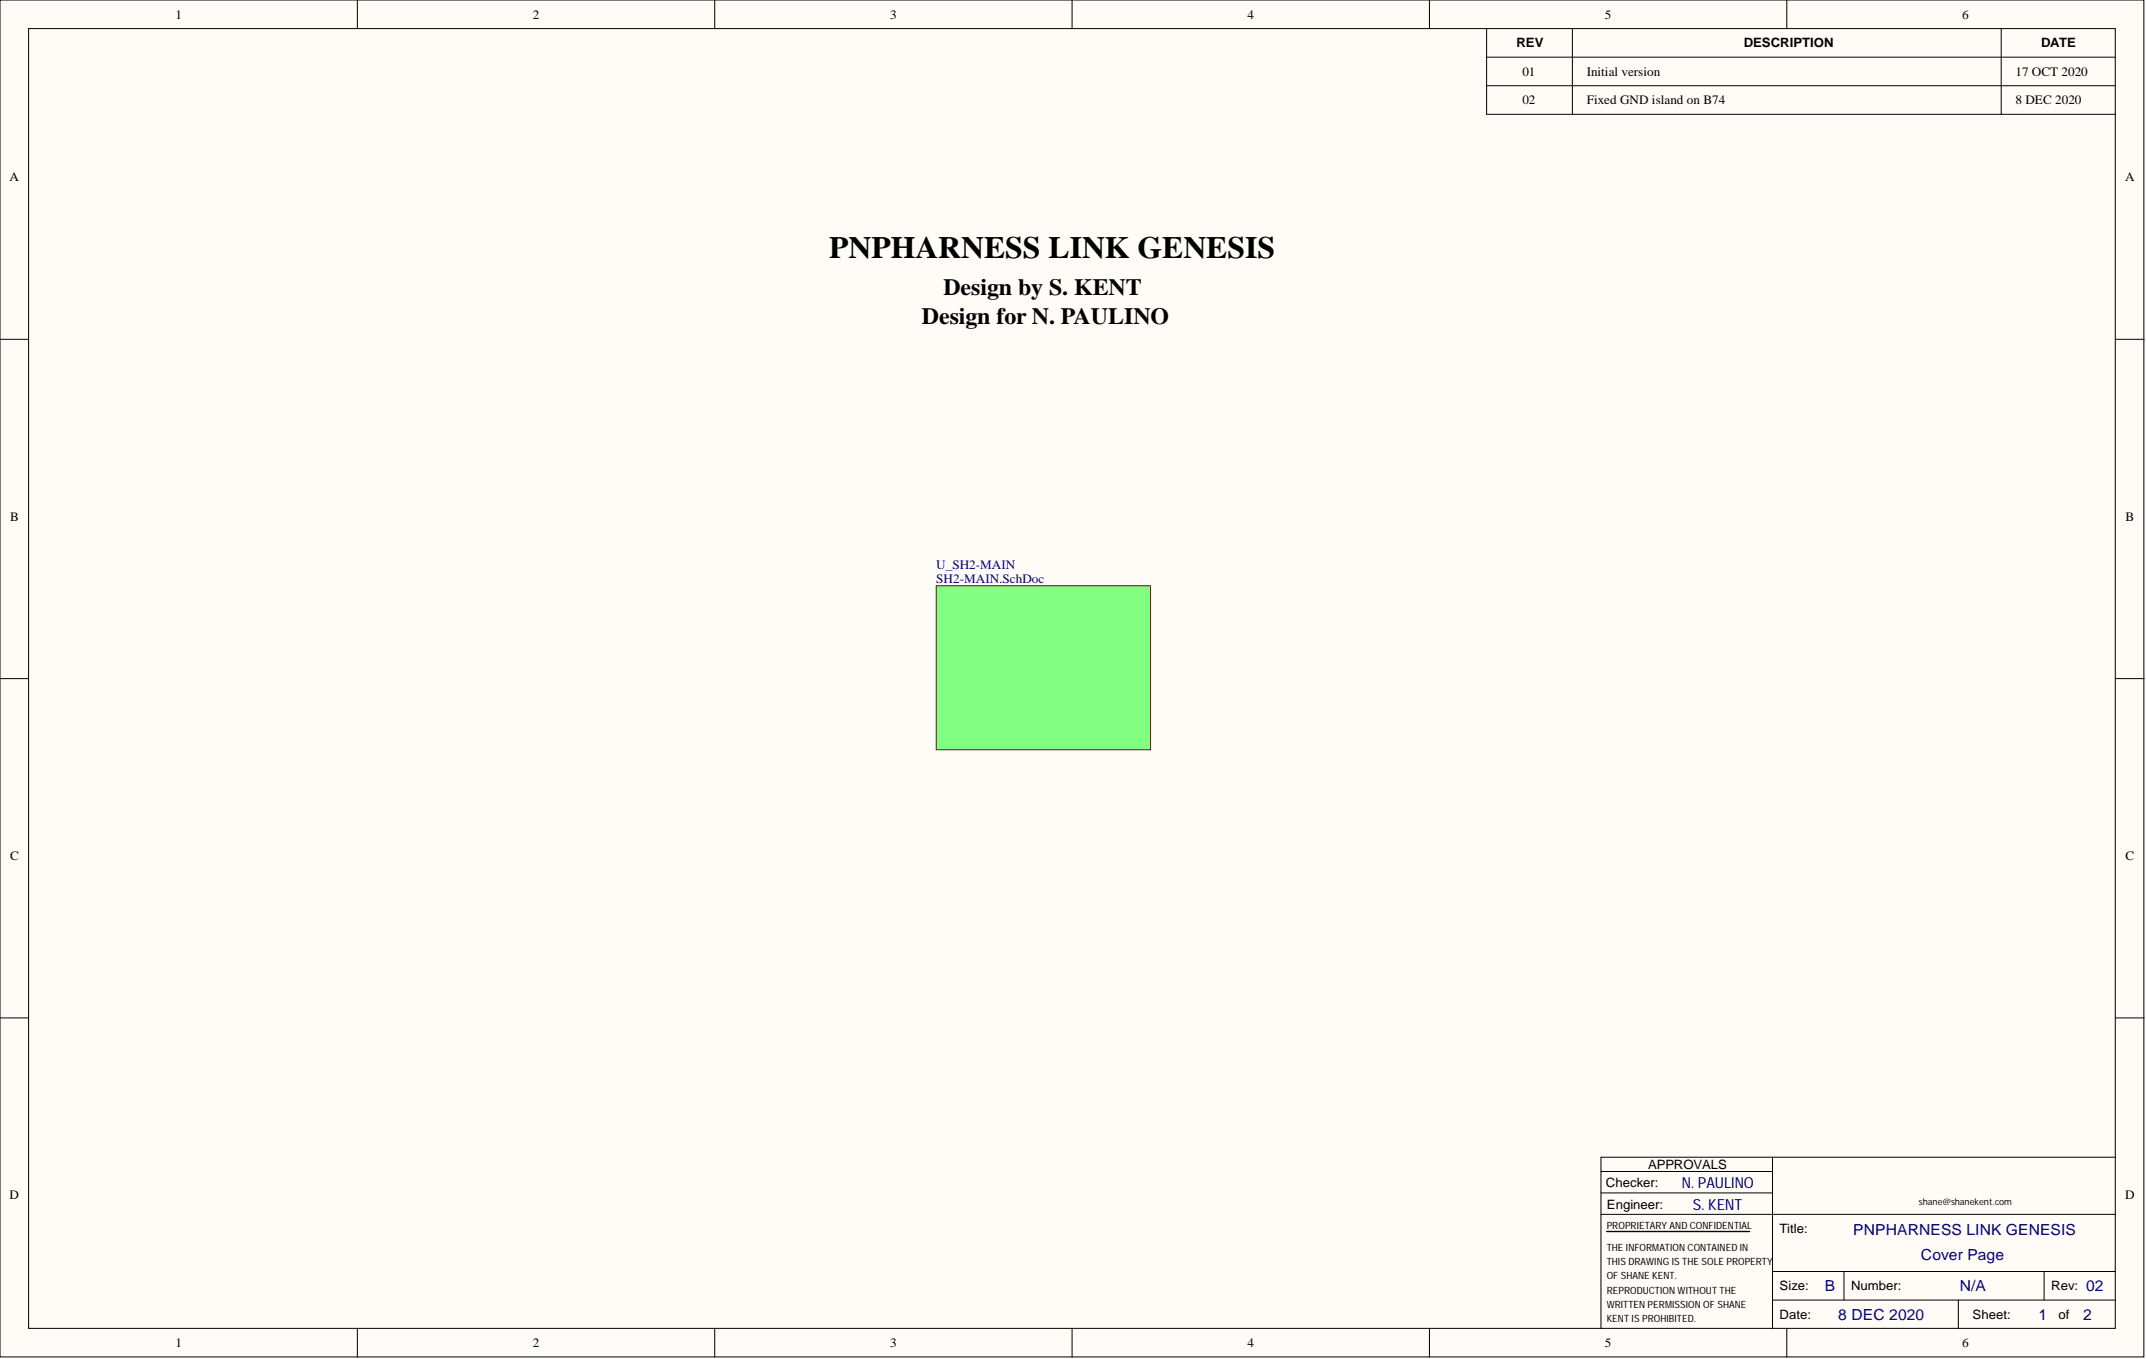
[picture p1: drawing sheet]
<svg xmlns="http://www.w3.org/2000/svg" width="381mm" height="241mm" viewBox="0 0 381 241" stroke-linecap="round" stroke-linejoin="round" font-family="sans-serif">
<defs><g id="words">
<text font-size="5.5" x="147.2" y="45.7">PNPHARNESS LINK GENESIS</text>
<g font-size="4.1">
<text x="167.5" y="52.4">Design by S. KENT</text>
<text x="163.7" y="57.5">Design for N. PAULINO</text>
</g>
<g font-size="2.7" fill="#000080">
<text x="298.6" y="211">N. PAULINO</text>
<text x="300.5" y="214.8">S. KENT</text>
<text x="329" y="219.3">PNPHARNESS LINK GENESIS</text>
<text x="341" y="223.7">Cover Page</text>
<text x="324" y="229.2">B</text>
<text x="347.9" y="229.2">N/A</text>
<text x="370.4" y="229.2">02</text>
<text x="326.4" y="234.3">8 DEC 2020</text>
<text x="361.9" y="234.3">1</text>
<text x="369.8" y="234.3">2</text>
</g>
<g font-size="2.3">
<text x="31.1" y="3.3">1</text>
<text x="94.6" y="3.3">2</text>
<text x="158" y="3.3">3</text>
<text x="221.5" y="3.3">4</text>
<text x="284.9" y="3.3">5</text>
<text x="348.4" y="3.3">6</text>
<text x="269.2" y="8.4">REV</text>
<text x="309.6" y="8.4">DESCRIPTION</text>
<text x="362.4" y="8.4">DATE</text>
<text x="270.3" y="13.4">01</text>
<text x="281.7" y="13.4">Initial version</text>
<text x="357.8" y="13.4">17 OCT 2020</text>
<text x="270.3" y="18.5">02</text>
<text x="281.7" y="18.5">Fixed GND island on B74</text>
<text x="357.8" y="18.5">8 DEC 2020</text>
<text x="1.7" y="32.2">A</text>
<text x="377.3" y="32.2">A</text>
<text x="1.8" y="92.4">B</text>
<text x="377.4" y="92.4">B</text>
<text x="1.8" y="152.7">C</text>
<text x="377.4" y="152.7">C</text>
<text x="292.6" y="207.5">APPROVALS</text>
<text x="1.7" y="212.9">D</text>
<text x="285.1" y="210.8">Checker:</text>
<text x="285.3" y="214.6">Engineer:</text>
<text x="377.3" y="212.9">D</text>
<text x="316" y="219">Title:</text>
<text x="316" y="229.1">Size:</text>
<text x="328.6" y="229.1">Number:</text>
<text x="364.2" y="229.1">Rev:</text>
<text x="31.1" y="239.2">1</text>
<text x="94.6" y="239.2">2</text>
<text x="158" y="239.2">3</text>
<text x="221.5" y="239.2">4</text>
<text x="284.9" y="239.2">5</text>
<text x="316" y="234.2">Date:</text>
<text x="348.4" y="239.2">6</text>
<text x="350.2" y="234.2">Sheet:</text>
<text x="365.4" y="234.2">of</text>
</g>
<g font-size="2.3" fill="#000080">
<text x="166.2" y="101">U_SH2-MAIN</text>
<text x="166.2" y="103.5">SH2-MAIN.SchDoc</text>
</g>
<g font-size="1.8">
<text x="285.3" y="218.3">PROPRIETARY AND CONFIDENTIAL</text>
<text x="285.3" y="222.1">THE INFORMATION CONTAINED IN</text>
<text x="285.3" y="224.6">THIS DRAWING IS THE SOLE PROPERTY</text>
<text x="285.3" y="227.2">OF SHANE KENT.</text>
<text x="285.3" y="229.7">REPRODUCTION WITHOUT THE</text>
<text x="285.3" y="232.2">WRITTEN PERMISSION OF SHANE</text>
<text x="285.3" y="234.8">KENT IS PROHIBITED.</text>
</g>
<text font-size="1.6" x="340.7" y="213.9">shane@shanekent.com</text>
</g></defs>
<g fill="#fffcf8" stroke="#000" stroke-width=".18">
<path d="M0 0h380.6v240.9h-380.6z"/>
<path d="M5.1 5.1h370.4v230.8h-370.4z"/>
</g>
<g fill="none" stroke="#000" stroke-width=".18">
<path d="M63.4 0v5.1M126.9 0v5.1M190.3 0v5.1M253.8 0v5.1M263.9 10.2h111.7M263.9 5.1v10.1h111.7M279.2 5.1v10.1M317.2 0v5.1M355.3 5.1v10.1M0 60.2h5.1M375.6 60.2h5.1M0 120.5h5.1"/>
<path d="M375.6 120.5h5.1M0 180.7h5.1M375.6 180.7h5.1M284.2 215.6h91.4M284.2 208h30.5M284.2 211.8h30.5M314.7 205.5v30.4M375.6 205.5h-91.4v30.4M63.4 235.9v5.1M126.9 235.9v5.1M190.3 235.9v5.1M253.8 235.9v5.1"/>
<path d="M314.7 230.8h60.9M314.7 225.8h60.9M317.2 235.9v5.1M327.4 225.8v5M347.7 230.8v5.1M362.9 225.8v5"/>
</g>
<path d="M285.3 218.7h25.3" fill="none" stroke="#000" stroke-width=".25"/>
<path d="M166.2 104h38v29.1h-38z" fill="#80ff80" stroke="#800000" stroke-width=".18"/>
<path d="M263.9 15.2v5.1h91.4M279.2 15.2v5.1M355.3 15.2v5.1h20.3" fill="none" stroke="#000" stroke-width=".18"/>
<use href="#words"/>
</svg>
